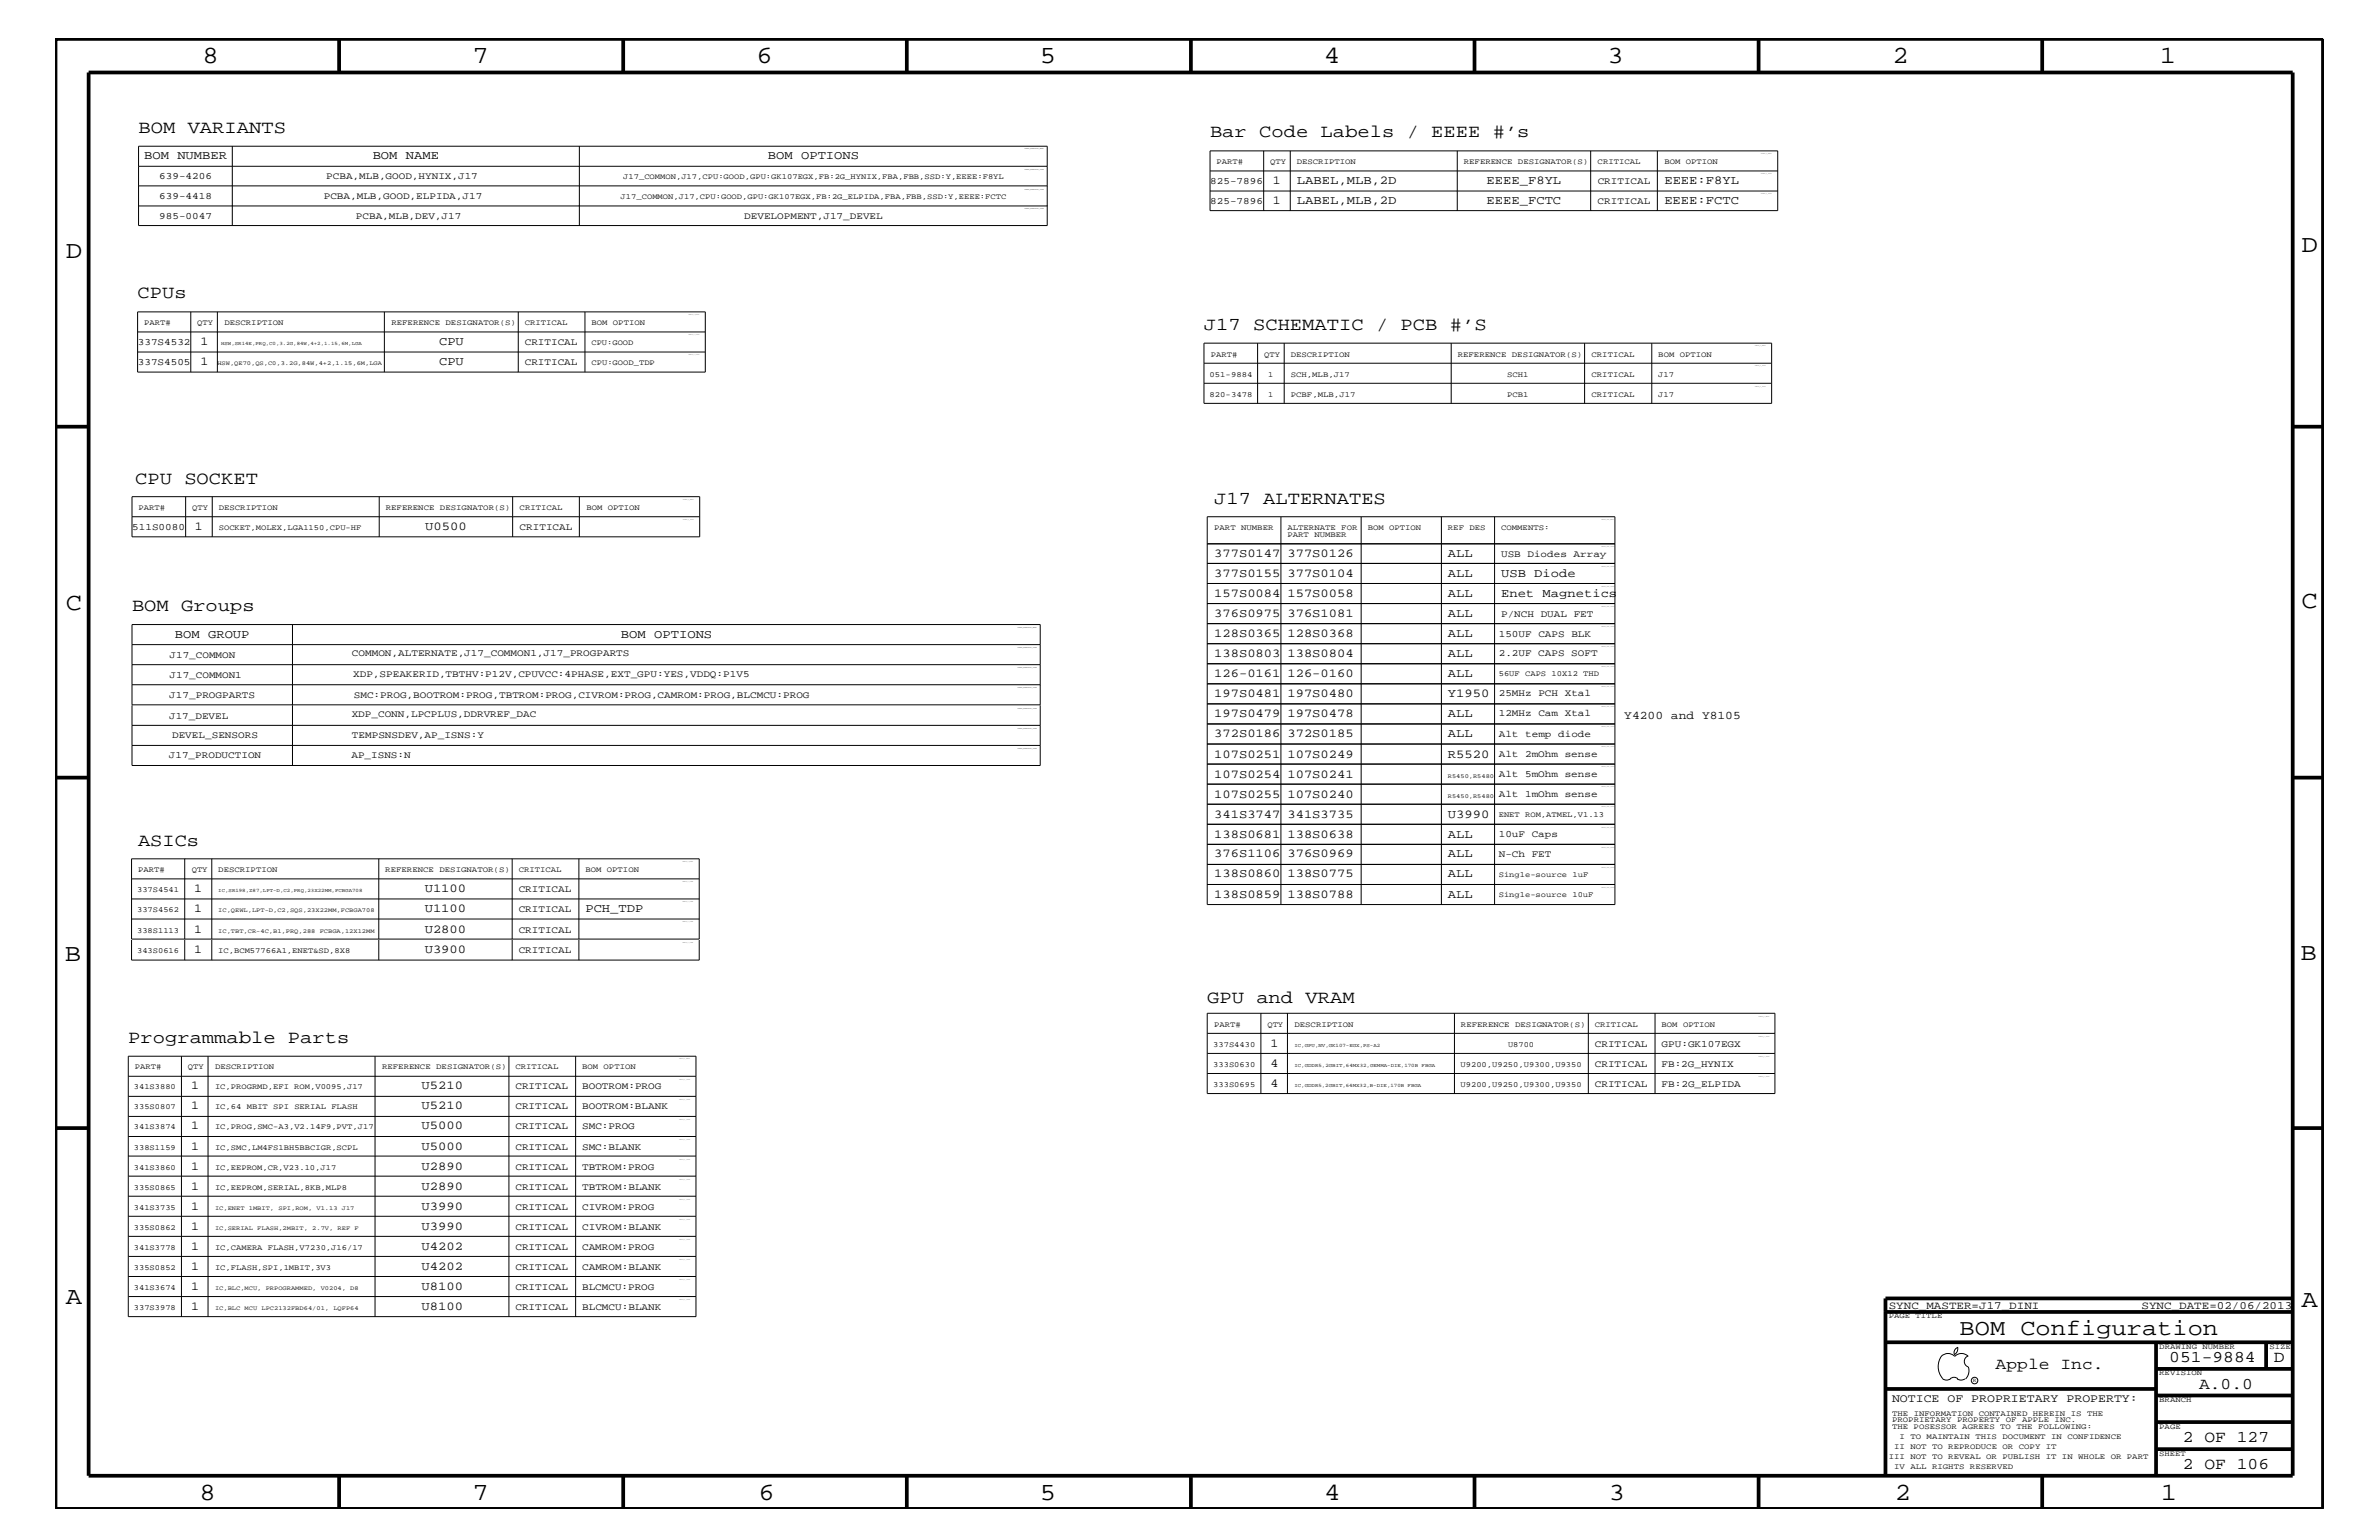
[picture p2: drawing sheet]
<svg xmlns="http://www.w3.org/2000/svg" width="432mm" height="279mm" viewBox="0 0 432 279" stroke-linecap="round" stroke-linejoin="round" font-family="sans-serif">
<defs><g id="words">
<g font-size="4.5">
<text x="36.7" y="11.5">8</text>
<text x="85.8" y="11.5">7</text>
<text x="137.3" y="11.5">6</text>
<text x="188.7" y="11.5">5</text>
<text x="240.3" y="11.5">4</text>
<text x="291.8" y="11.5">3</text>
<text x="343.5" y="11.5">2</text>
<text x="392" y="11.5">1</text>
<text x="11.9" y="46.8">D</text>
<text x="417.7" y="45.7">D</text>
<text x="11.9" y="110.6">C</text>
<text x="417.7" y="110.3">C</text>
<text x="11.8" y="174.3">B</text>
<text x="417.6" y="174.2">B</text>
<text x="11.9" y="236.7">A</text>
<text x="417.7" y="237.1">A</text>
<text x="36.2" y="272.1">8</text>
<text x="85.8" y="272.1">7</text>
<text x="137.7" y="272.1">6</text>
<text x="188.7" y="272.1">5</text>
<text x="240.4" y="272.1">4</text>
<text x="292" y="272.1">3</text>
<text x="343.9" y="272.1">2</text>
<text x="392.2" y="272.1">1</text>
</g>
<text font-size="4.1" x="355.7" y="242.3">BOM Configuration</text>
<g font-size="3.3">
<text x="25.1" y="24.1">BOM VARIANTS</text>
<text x="219.6" y="24.9">Bar Code Labels / EEEE #’s</text>
<text x="25" y="54.1">CPUs</text>
<text x="218.5" y="59.8">J17 SCHEMATIC / PCB #’S</text>
<text x="24.6" y="87.7">CPU SOCKET</text>
<text x="220.4" y="91.4">J17 ALTERNATES</text>
<text x="24" y="110.9">BOM Groups</text>
<text x="25.1" y="153.4">ASICs</text>
<text x="219.1" y="182.1">GPU and VRAM</text>
<text x="23.3" y="189.2">Programmable Parts</text>
</g>
<g font-size="3">
<text x="362.2" y="248.4">Apple Inc.</text>
<text x="393.7" y="247.1">051-9884</text>
<text x="399.2" y="252">A.0.0</text>
<text x="412.7" y="247.1">D</text>
<text x="396.2" y="261.6">2 OF 127</text>
<text x="396.2" y="266.6">2 OF 106</text>
</g>
<g font-size="2.2">
<text x="26.2" y="28.9">BOM NUMBER</text>
<text x="67.6" y="28.9">BOM NAME</text>
<text x="139.4" y="28.9">BOM OPTIONS</text>
<text x="231" y="33.4">1</text>
<text x="235.4" y="33.4">LABEL,MLB,2D</text>
<text x="269.8" y="33.4">EEEE_F8YL</text>
<text x="302.1" y="33.4">EEEE:F8YL</text>
<text x="231" y="37">1</text>
<text x="235.4" y="37">LABEL,MLB,2D</text>
<text x="269.8" y="37">EEEE_FCTC</text>
<text x="302.1" y="37">EEEE:FCTC</text>
<text x="36.4" y="62.6">1</text>
<text x="79.7" y="62.6">CPU</text>
<text x="36.4" y="66.2">1</text>
<text x="79.7" y="66.2">CPU</text>
<text x="35.3" y="96.2">1</text>
<text x="77.2" y="96.2">U0500</text>
<text x="220.4" y="101">377S0147</text>
<text x="233.7" y="101">377S0126</text>
<text x="262.8" y="101">ALL</text>
<text x="220.4" y="104.7">377S0155</text>
<text x="233.7" y="104.7">377S0104</text>
<text x="262.8" y="104.7">ALL</text>
<text x="272.5" y="104.7">USB Diode</text>
<text x="220.4" y="112">376S0975</text>
<text x="220.4" y="108.3">157S0084 157S0058</text>
<text x="233.7" y="112">376S1081</text>
<text x="262.8" y="112">ALL</text>
<text x="262.8" y="108.3">ALL</text>
<text x="272.5" y="108.3">Enet Magnetics</text>
<text x="31.7" y="115.7">BOM GROUP</text>
<text x="112.7" y="115.7">BOM OPTIONS</text>
<text x="220.4" y="119.2">138S0803</text>
<text x="220.4" y="115.6">128S0365</text>
<text x="233.7" y="119.2">138S0804</text>
<text x="233.7" y="115.6">128S0368</text>
<text x="262.8" y="119.2">ALL</text>
<text x="262.8" y="115.6">ALL</text>
<text x="220.4" y="122.9">126-0161 126-0160</text>
<text x="262.8" y="122.9">ALL</text>
<text x="220.4" y="130.2">197S0479 197S0478</text>
<text x="220.4" y="126.5">197S0481</text>
<text x="233.7" y="126.5">197S0480</text>
<text x="262.8" y="130.2">ALL</text>
<text x="262.8" y="126.5">Y1950</text>
<text x="220.4" y="137.4">107S0251</text>
<text x="220.4" y="133.8">372S0186</text>
<text x="233.7" y="137.4">107S0249</text>
<text x="233.7" y="133.8">372S0185</text>
<text x="262.8" y="137.4">R5520</text>
<text x="262.8" y="133.8">ALL</text>
<text x="220.4" y="141.1">107S0254</text>
<text x="233.7" y="141.1">107S0241</text>
<text x="220.4" y="148.4">341S3747</text>
<text x="220.4" y="144.7">107S0255</text>
<text x="233.7" y="144.7">107S0240</text>
<text x="233.7" y="148.4">341S3735</text>
<text x="262.8" y="148.4">U3990</text>
<text x="220.4" y="155.6">376S1106</text>
<text x="220.4" y="152">138S0681 138S0638</text>
<text x="233.7" y="155.6">376S0969</text>
<text x="262.8" y="155.6">ALL</text>
<text x="262.8" y="152">ALL</text>
<text x="35.3" y="161.9">1</text>
<text x="77.1" y="161.9">U1100</text>
<text x="220.4" y="159.2">138S0860</text>
<text x="233.7" y="159.2">138S0775</text>
<text x="262.8" y="159.2">ALL</text>
<text x="35.3" y="165.6">1</text>
<text x="77.1" y="165.6">U1100</text>
<text x="106.3" y="165.6">PCH_TDP</text>
<text x="220.4" y="162.8">138S0859</text>
<text x="233.7" y="162.8">138S0788</text>
<text x="262.8" y="162.8">ALL</text>
<text x="35.3" y="172.9">1</text>
<text x="35.3" y="169.2">1</text>
<text x="77.1" y="172.9">U3900</text>
<text x="77.1" y="169.2">U2800</text>
<text x="230.6" y="189.9">1</text>
<text x="34.7" y="197.6">1</text>
<text x="76.5" y="197.6">U5210</text>
<text x="230.6" y="197.2">4</text>
<text x="230.6" y="193.6">4</text>
<text x="34.7" y="201.3">1</text>
<text x="76.5" y="201.3">U5210</text>
<text x="34.7" y="208.6">1</text>
<text x="34.7" y="204.9">1</text>
<text x="76.5" y="204.9">U5000</text>
<text x="76.5" y="208.6">U5000</text>
<text x="34.7" y="215.8">1</text>
<text x="34.7" y="212.2">1</text>
<text x="76.5" y="215.8">U2890</text>
<text x="76.5" y="212.2">U2890</text>
<text x="34.7" y="219.5">1</text>
<text x="76.5" y="219.5">U3990</text>
<text x="34.7" y="226.8">1</text>
<text x="34.7" y="223.1">1</text>
<text x="76.5" y="226.8">U4202</text>
<text x="76.5" y="223.1">U3990</text>
<text x="34.7" y="230.4">1</text>
<text x="76.5" y="230.4">U4202</text>
<text x="34.7" y="237.7">1</text>
<text x="34.7" y="234">1</text>
<text x="76.5" y="237.7">U8100</text>
<text x="76.5" y="234">U8100</text>
</g>
<g font-size="2.1">
<text x="294.8" y="130.4">Y4200 and Y8105</text>
<text x="343.4" y="254.4">NOTICE OF PROPRIETARY PROPERTY:</text>
</g>
<g font-size="2">
<text x="342.8" y="237.4">SYNC_MASTER=J17_DINI</text>
<text x="388.7" y="237.4">SYNC_DATE=02/06/2013</text>
</g>
<g font-size="1.8">
<text x="28.9" y="32.5">639-4206</text>
<text x="59.2" y="32.5">PCBA,MLB,GOOD,HYNIX,J17</text>
<text x="219.7" y="33.4">825-7896</text>
<text x="290" y="33.4">CRITICAL</text>
<text x="28.9" y="39.7">985-0047</text>
<text x="28.9" y="36.2">639-4418</text>
<text x="58.8" y="36.2">PCBA,MLB,GOOD,ELPIDA,J17</text>
<text x="64.6" y="39.7">PCBA,MLB,DEV,J17</text>
<text x="135.1" y="39.7">DEVELOPMENT,J17_DEVEL</text>
<text x="219.7" y="37">825-7896</text>
<text x="290" y="37">CRITICAL</text>
<text x="25" y="62.6">337S4532</text>
<text x="95.2" y="62.6">CRITICAL</text>
<text x="25" y="66.2">337S4505</text>
<text x="95.2" y="66.2">CRITICAL</text>
<text x="24" y="96.2">511S0080</text>
<text x="94.3" y="96.2">CRITICAL</text>
<text x="272.5" y="101">USB Diodes Array</text>
<text x="272.5" y="112">P/NCH DUAL FET</text>
<text x="30.8" y="119.3">J17_COMMON</text>
<text x="63.9" y="119.1">COMMON,ALTERNATE,J17_COMMON1,J17_PROGPARTS</text>
<text x="272" y="119.1">2.2UF CAPS SOFT</text>
<text x="272" y="115.5">150UF CAPS BLK</text>
<text x="30.8" y="123">J17_COMMON1</text>
<text x="64.1" y="122.9">XDP,SPEAKERID,TBTHV:P12V,CPUVCC:4PHASE,EXT_GPU:YES,VDDQ:P1V5</text>
<text x="30.7" y="130.4">J17_DEVEL</text>
<text x="30.7" y="126.6">J17_PROGPARTS</text>
<text x="63.8" y="130.2">XDP_CONN,LPCPLUS,DDRVREF_DAC</text>
<text x="64.2" y="126.6">SMC:PROG,BOOTROM:PROG,TBTROM:PROG,CIVROM:PROG,CAMROM:PROG,BLCMCU:PROG</text>
<text x="272" y="130">12MHz Cam Xtal</text>
<text x="272" y="126.4">25MHz PCH Xtal</text>
<text x="30.6" y="137.5">J17_PRODUCTION</text>
<text x="31.2" y="133.9">DEVEL_SENSORS</text>
<text x="63.8" y="137.5">AP_ISNS:N</text>
<text x="63.9" y="133.9">TEMPSNSDEV,AP_ISNS:Y</text>
<text x="272" y="137.3">Alt 2mOhm sense</text>
<text x="272" y="133.6">Alt temp diode</text>
<text x="272" y="140.9">Alt 5mOhm sense</text>
<text x="272" y="144.6">Alt 1mOhm sense</text>
<text x="272" y="155.5">N-Ch FET</text>
<text x="272" y="151.8">10uF Caps</text>
<text x="94.1" y="161.9">CRITICAL</text>
<text x="94.1" y="165.6">CRITICAL</text>
<text x="94.1" y="172.9">CRITICAL</text>
<text x="94.1" y="169.2">CRITICAL</text>
<text x="289.5" y="189.9">CRITICAL</text>
<text x="301.6" y="189.9">GPU:GK107EGX</text>
<text x="93.6" y="197.6">CRITICAL</text>
<text x="105.7" y="197.6">BOOTROM:PROG</text>
<text x="289.5" y="197.2">CRITICAL</text>
<text x="289.5" y="193.6">CRITICAL</text>
<text x="301.6" y="197.2">FB:2G_ELPIDA</text>
<text x="301.6" y="193.6">FB:2G_HYNIX</text>
<text x="93.6" y="201.3">CRITICAL</text>
<text x="105.7" y="201.3">BOOTROM:BLANK</text>
<text x="93.6" y="204.9">CRITICAL</text>
<text x="93.6" y="208.6">CRITICAL</text>
<text x="105.7" y="208.6">SMC:BLANK</text>
<text x="105.7" y="204.9">SMC:PROG</text>
<text x="93.6" y="215.8">CRITICAL</text>
<text x="93.6" y="212.2">CRITICAL</text>
<text x="105.7" y="212.2">TBTROM:PROG</text>
<text x="105.7" y="215.8">TBTROM:BLANK</text>
<text x="93.6" y="219.5">CRITICAL</text>
<text x="105.7" y="219.5">CIVROM:PROG</text>
<text x="93.6" y="223.1">CRITICAL</text>
<text x="93.6" y="226.8">CRITICAL</text>
<text x="105.7" y="226.8">CAMROM:PROG</text>
<text x="105.7" y="223.1">CIVROM:BLANK</text>
<text x="93.6" y="230.4">CRITICAL</text>
<text x="105.7" y="230.4">CAMROM:BLANK</text>
<text x="93.6" y="237.7">CRITICAL</text>
<text x="93.6" y="234">CRITICAL</text>
<text x="105.7" y="234">BLCMCU:PROG</text>
<text x="105.7" y="237.7">BLCMCU:BLANK</text>
</g>
<g font-size="1.4">
<text x="220.8" y="29.7">PART#</text>
<text x="230.5" y="29.7">QTY</text>
<text x="235.4" y="29.7">DESCRIPTION</text>
<text x="265.7" y="29.7">REFERENCE DESIGNATOR(S)</text>
<text x="290" y="29.7">CRITICAL</text>
<text x="302.1" y="29.7">BOM OPTION</text>
<text x="113.1" y="32.5">J17_COMMON,J17,CPU:GOOD,GPU:GK107EGX,FB:2G_HYNIX,FBA,FBB,SSD:Y,EEEE:F8YL</text>
<text x="112.6" y="36.2">J17_COMMON,J17,CPU:GOOD,GPU:GK107EGX,FB:2G_ELPIDA,FBA,FBB,SSD:Y,EEEE:FCTC</text>
<text x="26.2" y="59">PART#</text>
<text x="35.8" y="59">QTY</text>
<text x="40.7" y="59">DESCRIPTION</text>
<text x="71" y="59">REFERENCE DESIGNATOR(S)</text>
<text x="95.2" y="59">CRITICAL</text>
<text x="107.4" y="59">BOM OPTION</text>
<text x="107.4" y="62.6">CPU:GOOD</text>
<text x="219.8" y="64.7">PART#</text>
<text x="229.4" y="64.7">QTY</text>
<text x="234.3" y="64.7">DESCRIPTION</text>
<text x="264.6" y="64.7">REFERENCE DESIGNATOR(S)</text>
<text x="288.9" y="64.7">CRITICAL</text>
<text x="301" y="64.7">BOM OPTION</text>
<text x="107.4" y="66.2">CPU:GOOD_TDP</text>
<text x="219.5" y="72">820-3478</text>
<text x="219.5" y="68.4">051-9884</text>
<text x="230.2" y="72">1</text>
<text x="230.2" y="68.4">1</text>
<text x="234.3" y="72">PCBF,MLB,J17</text>
<text x="234.3" y="68.4">SCH,MLB,J17</text>
<text x="273.6" y="72">PCB1</text>
<text x="273.6" y="68.4">SCH1</text>
<text x="288.9" y="72">CRITICAL</text>
<text x="288.9" y="68.4">CRITICAL</text>
<text x="301" y="72">J17</text>
<text x="301" y="68.4">J17</text>
<text x="25.1" y="92.6">PART#</text>
<text x="34.9" y="92.6">QTY</text>
<text x="39.7" y="92.6">DESCRIPTION</text>
<text x="70" y="92.6">REFERENCE DESIGNATOR(S)</text>
<text x="94.3" y="92.6">CRITICAL</text>
<text x="106.4" y="92.6">BOM OPTION</text>
<text x="39.7" y="96.2">SOCKET,MOLEX,LGA1150,CPU-HF</text>
<text x="220.4" y="96.2">PART NUMBER</text>
<text x="233.7" y="97.4">PART NUMBER</text>
<text x="233.7" y="96.2">ALTERNATE FOR</text>
<text x="248.2" y="96.2">BOM OPTION</text>
<text x="262.8" y="96.2">REF DES</text>
<text x="272.5" y="96.2">COMMENTS:</text>
<text x="272" y="122.7">56UF CAPS 10X12 THD</text>
<text x="272" y="148.2">ENET ROM,ATMEL,V1.13</text>
<text x="24.9" y="161.9">337S4541</text>
<text x="25.1" y="158.3">PART#</text>
<text x="34.8" y="158.3">QTY</text>
<text x="39.6" y="158.3">DESCRIPTION</text>
<text x="69.9" y="158.3">REFERENCE DESIGNATOR(S)</text>
<text x="94.1" y="158.3">CRITICAL</text>
<text x="106.3" y="158.3">BOM OPTION</text>
<text x="272" y="159.1">Single-source 1uF</text>
<text x="24.9" y="165.6">337S4562</text>
<text x="272" y="162.8">Single-source 10uF</text>
<text x="24.9" y="172.9">343S0616</text>
<text x="24.9" y="169.2">338S1113</text>
<text x="39.6" y="172.9">IC,BCM57766A1,ENET&amp;SD,8X8</text>
<text x="220.2" y="189.9">337S4430</text>
<text x="220.4" y="186.3">PART#</text>
<text x="230" y="186.3">QTY</text>
<text x="234.9" y="186.3">DESCRIPTION</text>
<text x="265.2" y="186.3">REFERENCE DESIGNATOR(S)</text>
<text x="273.7" y="189.9">U8700</text>
<text x="289.5" y="186.3">CRITICAL</text>
<text x="301.6" y="186.3">BOM OPTION</text>
<text x="24.3" y="197.6">341S3880</text>
<text x="24.5" y="194">PART#</text>
<text x="34.1" y="194">QTY</text>
<text x="39" y="194">DESCRIPTION</text>
<text x="39" y="197.6">IC,PROGRMD,EFI ROM,V0095,J17</text>
<text x="69.3" y="194">REFERENCE DESIGNATOR(S)</text>
<text x="93.6" y="194">CRITICAL</text>
<text x="105.7" y="194">BOM OPTION</text>
<text x="220.2" y="197.2">333S0695</text>
<text x="220.2" y="193.6">333S0630</text>
<text x="265.1" y="197.2">U9200,U9250,U9300,U9350</text>
<text x="265.1" y="193.6">U9200,U9250,U9300,U9350</text>
<text x="24.3" y="201.3">335S0807</text>
<text x="39" y="201.3">IC,64 MBIT SPI SERIAL FLASH</text>
<text x="24.3" y="204.9">341S3874</text>
<text x="24.3" y="208.6">338S1159</text>
<text x="39" y="204.9">IC,PROG,SMC-A3,V2.14F9,PVT,J17</text>
<text x="39" y="208.6">IC,SMC,LM4FS1BH5BBCIGR,SCPL</text>
<text x="24.3" y="215.8">335S0865</text>
<text x="24.3" y="212.2">341S3860</text>
<text x="39" y="215.8">IC,EEPROM,SERIAL,8KB,MLP8</text>
<text x="39" y="212.2">IC,EEPROM,CR,V23.10,J17</text>
<text x="24.3" y="219.5">341S3735</text>
<text x="24.3" y="226.8">341S3778</text>
<text x="24.3" y="223.1">335S0862</text>
<text x="39" y="226.8">IC,CAMERA FLASH,V7230,J16/17</text>
<text x="24.3" y="230.4">335S0852</text>
<text x="39" y="230.4">IC,FLASH,SPI,1MBIT,3V3</text>
<text x="24.3" y="237.7">337S3978</text>
<text x="24.3" y="234">341S3674</text>
<text x="342.8" y="239.2">PAGE TITLE</text>
<text x="391.9" y="244.7">DRAWING NUMBER</text>
<text x="411.9" y="244.7">SIZE</text>
<text x="391.9" y="249.5">REVISION</text>
<text x="343.4" y="256.8">THE INFORMATION CONTAINED HEREIN IS THE</text>
<text x="391.9" y="254.4">BRANCH</text>
<text x="343.4" y="258">PROPRIETARY PROPERTY OF APPLE INC.</text>
<text x="343.4" y="259.3">THE POSESSOR AGREES TO THE FOLLOWING:</text>
<text x="343.8" y="262.9">II NOT TO REPRODUCE OR COPY IT</text>
<text x="344.8" y="261.1">I TO MAINTAIN THIS DOCUMENT IN CONFIDENCE</text>
<text x="391.9" y="259.3">PAGE</text>
<text x="342.8" y="264.7">III NOT TO REVEAL OR PUBLISH IT IN WHOLE OR PART</text>
<text x="343.8" y="266.6">IV ALL RIGHTS RESERVED</text>
<text x="391.9" y="264.1">SHEET</text>
</g>
<g font-size="1.1">
<text x="39.5" y="66.2">HSW,QE70,QS,C0,3.2G,84W,4+2,1.15,6M,LGA</text>
<text x="262.8" y="141.1">R5450,R5480</text>
<text x="262.8" y="144.7">R5450,R5480</text>
<text x="39.6" y="165.6">IC,QEWL,LPT-D,C2,SQS,23X22MM,FCBGA708</text>
<text x="39.6" y="169.2">IC,TBT,CR-4C,B1,PRQ,288 FCBGA,12X12MM</text>
<text x="39" y="219.5">IC,ENET 1MBIT, SPI,ROM, V1.13 J17</text>
<text x="39" y="223.1">IC,SERIAL FLASH,2MBIT, 2.7V, REF F</text>
<text x="39" y="237.7">IC,BLC MCU LPC2132FBD64/01, LQFP64</text>
<text x="39" y="234">IC,BLC,MCU, PRPOGRAMMED, V0204, D8</text>
</g>
<text font-size="1" x="358.1" y="250.7">R</text>
<g font-size=".9">
<text x="40.1" y="62.6">HSW,SR14E,PRQ,C0,3.2G,84W,4+2,1.15,6M,LGA</text>
<text x="39.6" y="161.9">IC,SR198,Z87,LPT-D,C2,PRQ,23X22MM,FCBGA708</text>
<text x="234.9" y="189.9">IC,GPU,NV,GK107-EGX,PS-A2</text>
<text x="234.9" y="197.2">IC,GDDR5,2GBIT,64MX32,B-DIE,170B FBGA</text>
<text x="234.9" y="193.6">IC,GDDR5,2GBIT,64MX32,GEMMA-DIE,170B FBGA</text>
</g>
<g font-size=".3">
<text x="185.9" y="27.1">TABLE_BOMGROUP_HEAD</text>
<text x="185.9" y="34.4">TABLE_BOMGROUP_ITEM</text>
<text x="185.9" y="30.8">TABLE_BOMGROUP_ITEM</text>
<text x="185.9" y="37.9">TABLE_BOMGROUP_ITEM</text>
<text x="184.7" y="113.9">TABLE_BOMGROUP_HEAD</text>
<text x="184.7" y="117.5">TABLE_BOMGROUP_ITEM</text>
<text x="184.7" y="124.8">TABLE_BOMGROUP_ITEM</text>
<text x="184.7" y="121.2">TABLE_BOMGROUP_ITEM</text>
<text x="184.7" y="128.6">TABLE_BOMGROUP_ITEM</text>
<text x="184.7" y="132.2">TABLE_BOMGROUP_ITEM</text>
<text x="184.7" y="135.8">TABLE_BOMGROUP_ITEM</text>
</g>
</g></defs>
<g fill="none" stroke="#000" stroke-width=".18">
<path d="M25.1 37.4h165M25.1 33.7h165M25.1 26.5h165v14.4h-165zM25.1 30.2h165M42.2 26.5v14.4M105.2 26.5v14.4M219.6 27.4h103.1v10.8h-103.1zM219.6 34.7h103.1M219.6 31h103.1M229.4 27.4v10.8M234.2 27.4v10.8M264.5 27.4v10.8"/>
<path d="M288.7 27.4v10.8M300.8 27.4v10.8M25 56.6h103v10.9h-103zM34.6 56.6v10.9M39.5 56.6v10.9M69.8 56.6v10.9M94.1 56.6v10.9M106.2 56.6v10.9M25 60.2h103M25 63.9h103M218.5 62.3h103.1v10.9h-103.1zM218.5 69.5h103.1"/>
<path d="M218.5 65.9h103.1M228.3 62.3v10.9M233.1 62.3v10.9M263.4 62.3v10.9M287.6 62.3v10.9M299.8 62.3v10.9M24 93.8h103M24 90.1h103v7.3h-103zM33.7 90.1v7.3M38.5 90.1v7.3M68.8 90.1v7.3M93 90.1v7.3"/>
<path d="M105.2 90.1v7.3M219.1 98.7h74M219.1 93.8h74v70.3h-74zM232.5 93.8v70.3M247.1 93.8v70.3M261.6 93.8v70.3M271.3 93.8v70.3M24 113.3h164.8v14.6h-164.8zM24 117h164.8M53.1 113.3v14.6M219.1 109.5h74M219.1 105.9h74"/>
<path d="M219.1 116.8h74M219.1 113.1h74M219.1 102.2h74M24 128v10.9h164.8v-10.9M24 120.6h164.8M24 135.2h164.8M24 131.6h164.8M24 124.2h164.8M53.1 128v10.9M219.1 138.6h74M219.1 120.4h74M219.1 124.1h74"/>
<path d="M219.1 135h74M219.1 131.3h74M219.1 127.7h74M23.9 155.8h103v14.6h-103zM23.9 159.5h103M33.5 155.8v14.6M38.4 155.8v14.6M68.7 155.8v14.6M93 155.8v14.6M105.1 155.8v14.6M219.1 149.5h74M219.1 145.9h74"/>
<path d="M219.1 156.8h74M219.1 153.2h74M219.1 142.3h74M23.9 170.5v3.7h103v-3.7M23.9 166.7h103M23.9 163.1h103M33.5 170.5v3.7M38.4 170.5v3.7M68.7 170.5v3.7M93 170.5v3.7M105.1 170.5v3.7M219.1 160.5h74"/>
<path d="M23.3 191.6h103v47.3h-103zM23.3 195.3h103M23.3 198.9h103M32.9 191.6v47.3M37.8 191.6v47.3M68.1 191.6v47.3M92.4 191.6v47.3M104.5 191.6v47.3M219.1 183.8h103.1v14.6h-103.1zM219.1 194.8h103.1M219.1 187.5h103.1M219.1 191.1h103.1"/>
<path d="M228.9 183.8v14.6M233.7 183.8v14.6M264 183.8v14.6M288.3 183.8v14.6M300.4 183.8v14.6M23.3 209.7h103M23.3 213.4h103M23.3 206.2h103M23.3 202.6h103M23.3 217h103M23.3 220.7h103M23.3 224.3h103"/>
<path d="M23.3 231.6h103M23.3 235.2h103M23.3 228h103M352.3 246.1a1.72 1.72 0 0 1 2.5 0 1.69 1.69 0 0 1 2.4 0M352.4 246a3.2 3.2 0 0 0 .4 4.3l.8 .1 .4-.2M354 250.2l.7-.3 .7 .3M355.2 250.2l.7 .2 .7-.2M355.3 244.4v.3a1.18 1.18 0 0 1-.6 1.1M355.4 244.4a.99 .99 0 0 0-.6 1.4M357.2 246a1.04 1.04 0 0 0-.7 1 1.04 1.04 0 0 0 .7 1M357.3 248l.1 .7a2.11 2.11 0 0 1-.6 1.5"/>
<circle cx="358.4" cy="250.5" r=".59"/>
</g>
<g fill="none" stroke="#000" stroke-width=".68" stroke-linecap="butt">
<path d="M10.1 7.1h411.5v266.7h-411.5zM16.1 13.2h400v254.5h-400zM61.6 7.1v6.1M113.1 7.1v6.1M164.6 7.1v6.1M216.2 7.1v6.1M267.6 7.1v6.1M319.2 7.1v6.1M370.7 7.1v6.1M10.1 77.4h6M416.1 77.4h5.5M10.1 141.1h6"/>
<path d="M416.1 141.1h5.5M10.1 204.7h6M416.1 204.7h5.5M342.2 238h73.9M416.1 235.6h-73.9v32.1M342.2 243.5h73.9M342.2 252h49.1M391.3 258h24.8M391.3 253.2h24.8M391.3 248.4h24.8M391.3 243.5v24.2M411.3 243.5v4.9"/>
<path d="M61.6 267.7v6.1M113.1 267.7v6.1M164.6 267.7v6.1M216.2 268v5.8M267.6 267.7v6.1M319.2 267.7v6.1M370.7 267.7v6.1M391.3 262.9h24.8"/>
</g>
<use href="#words"/>
</svg>
